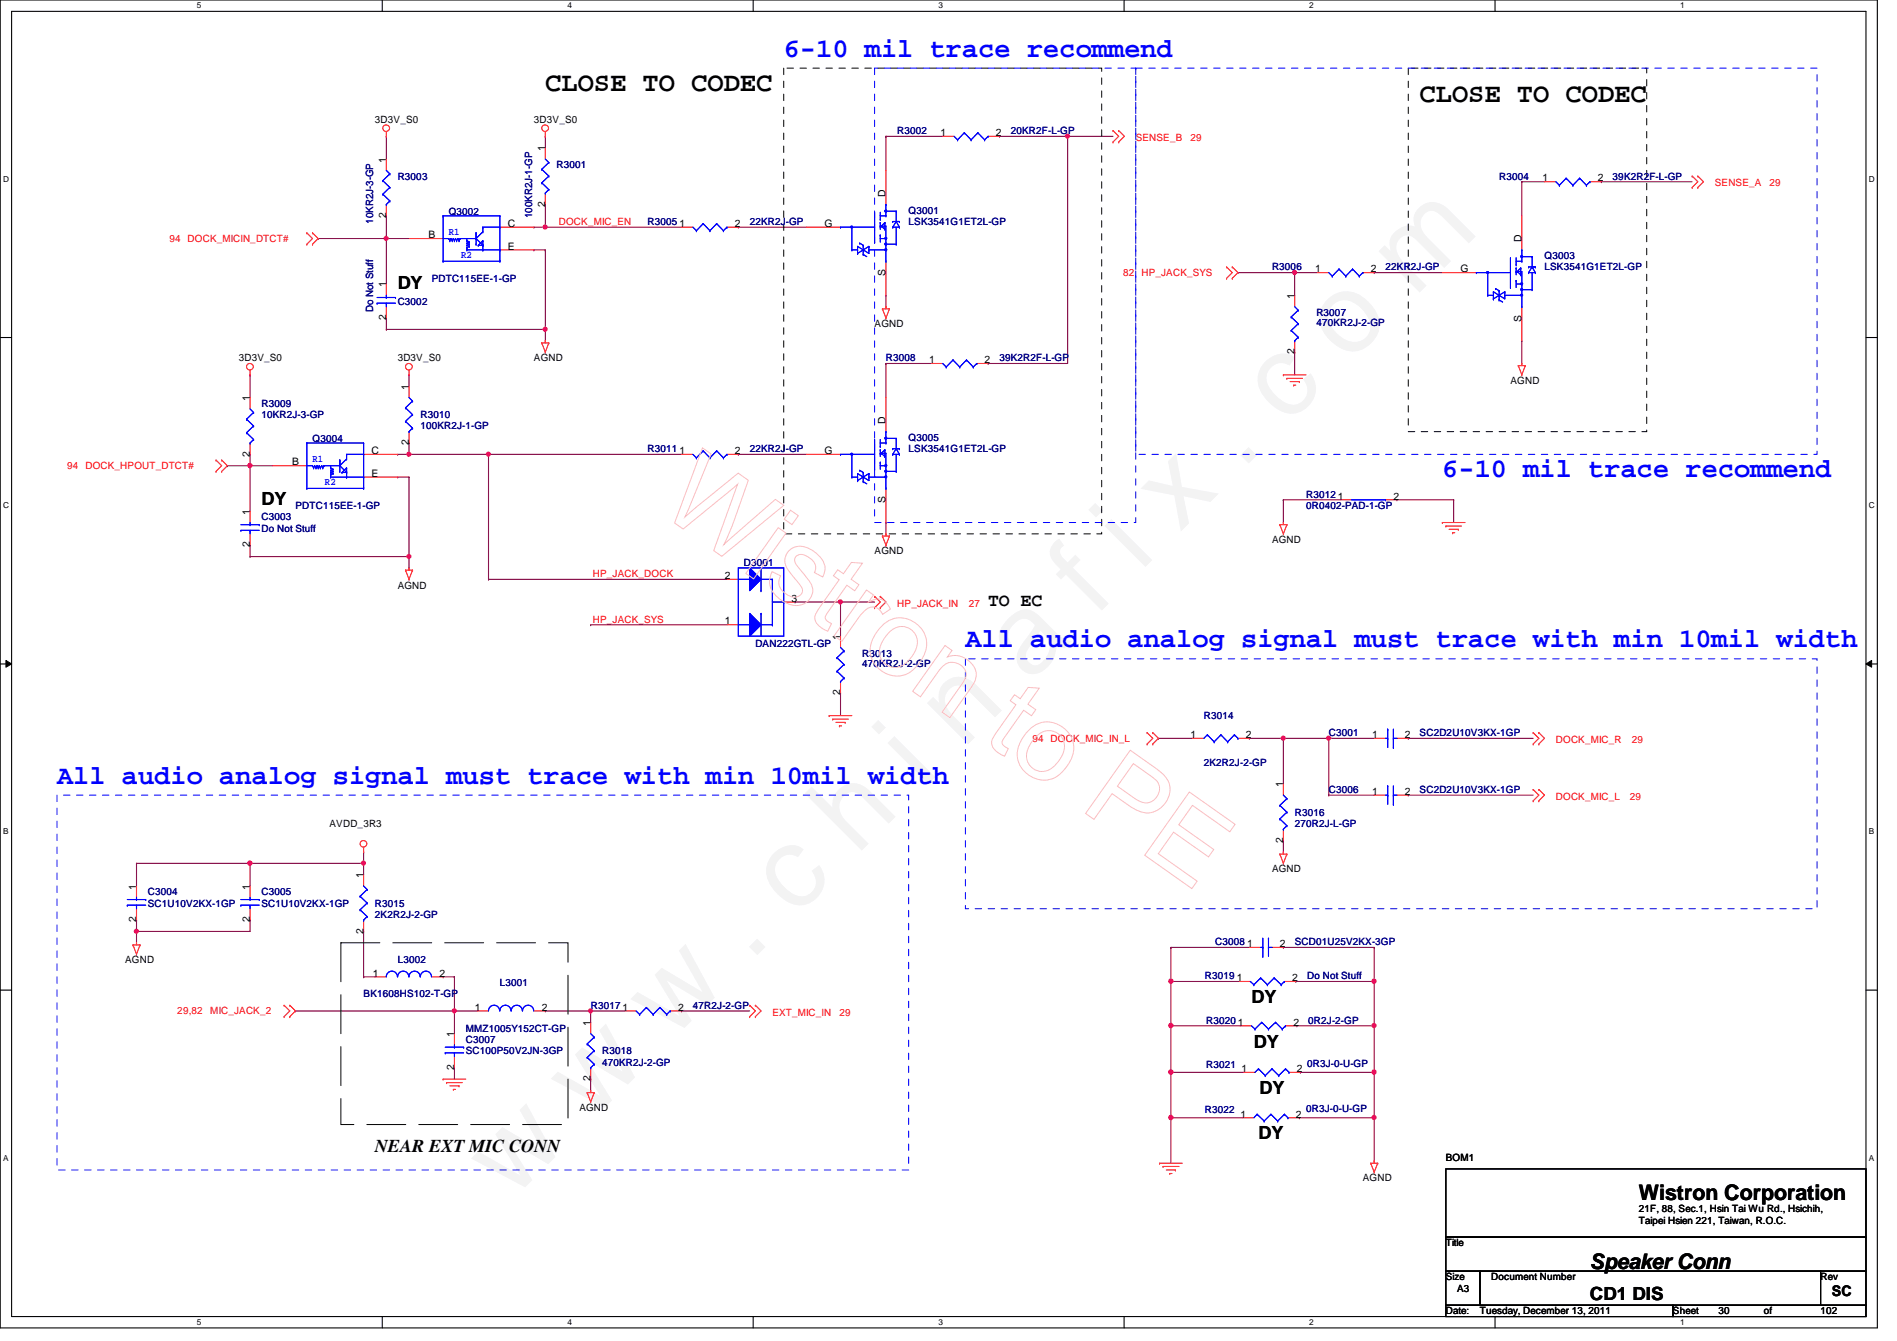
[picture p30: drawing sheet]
<svg xmlns="http://www.w3.org/2000/svg" width="297mm" height="210mm" viewBox="0 0 297 210" stroke-linecap="round" stroke-linejoin="round" font-family="sans-serif">
<defs><g id="words">
<text font-size="17.6" fill="#f0f" x="80.1" y="188" transform="rotate(-45 80.1 188)">w w w . c h i n a f i x . c o m</text>
<g font-size="4.2" fill="#00f">
<text x="122.7" y="8.9">6-10 mil trace recommend</text>
<text x="225.8" y="74.7">6-10 mil trace recommend</text>
<text x="151.2" y="101.3">All audio analog signal must trace with min 10mil width</text>
<text x="8.9" y="122.7">All audio analog signal must trace with min 10mil width</text>
</g>
<g font-size="4.2">
<text x="85.4" y="14.2">CLOSE TO CODEC</text>
<text x="222.3" y="16">CLOSE TO CODEC</text>
</g>
<g font-size="3.3">
<text x="256.6" y="187.9">Wistron Corporation</text>
<text x="249" y="198.6">Speaker Conn</text>
</g>
<g font-size="2.8">
<text x="62.3" y="45.3">DY</text>
<text x="40.9" y="79.1">DY</text>
<text x="154.7" y="94.8">TO EC</text>
<text x="196" y="157">DY</text>
<text x="196.3" y="164.1">DY</text>
<text x="197.2" y="171.2">DY</text>
<text x="197.1" y="178.3">DY</text>
<text x="58.7" y="180.4">NEAR EXT MIC CONN</text>
<text x="249" y="203.5">CD1 DIS</text>
</g>
<text font-size="2.3" x="286.8" y="202.9">SC</text>
<g font-size="1.6">
<text x="58.7" y="19.2">3D3V_S0</text>
<text x="83.6" y="19.2">3D3V_S0</text>
<text x="85.3" y="23.7" transform="rotate(-90 85.3 23.7)">1</text>
<text x="147.3" y="21.3">1</text>
<text x="156" y="21.3">2</text>
<text x="60.4" y="25.4" transform="rotate(-90 60.4 25.4)">1</text>
<text x="241.5" y="28.4">1</text>
<text x="250.2" y="28.4">2</text>
<text x="60.4" y="34.1" transform="rotate(-90 60.4 34.1)">2</text>
<text x="79.5" y="35.5">C</text>
<text x="85.3" y="32.3" transform="rotate(-90 85.3 32.3)">2</text>
<text x="106.4" y="35.5">1</text>
<text x="115.1" y="35.5">2</text>
<text x="129.1" y="35.5">G</text>
<text x="138.7" y="30.8" transform="rotate(-90 138.7 30.8)">D</text>
<text x="67.1" y="37.3">B</text>
<text x="79.5" y="39.1">E</text>
<text x="238.2" y="37.9" transform="rotate(-90 238.2 37.9)">D</text>
<text x="60.4" y="45" transform="rotate(-90 60.4 45)">1</text>
<text x="138.7" y="43.2" transform="rotate(-90 138.7 43.2)">S</text>
<text x="202.7" y="46.8" transform="rotate(-90 202.7 46.8)">1</text>
<text x="205.9" y="42.6">1</text>
<text x="214.6" y="42.6">2</text>
<text x="228.7" y="42.6">G</text>
<text x="60.4" y="50.1" transform="rotate(-90 60.4 50.1)">2</text>
<text x="136.9" y="51.2">AGND</text>
<text x="238.2" y="50.3" transform="rotate(-90 238.2 50.3)">S</text>
<text x="37.4" y="56.6">3D3V_S0</text>
<text x="62.3" y="56.6">3D3V_S0</text>
<text x="83.6" y="56.6">AGND</text>
<text x="145.5" y="56.9">1</text>
<text x="154.2" y="56.9">2</text>
<text x="202.7" y="55.5" transform="rotate(-90 202.7 55.5)">2</text>
<text x="39.1" y="62.8" transform="rotate(-90 39.1 62.8)">1</text>
<text x="64" y="61" transform="rotate(-90 64 61)">1</text>
<text x="236.5" y="60.1">AGND</text>
<text x="39.1" y="71.5" transform="rotate(-90 39.1 71.5)">2</text>
<text x="58.2" y="71.1">C</text>
<text x="64" y="69.7" transform="rotate(-90 64 69.7)">2</text>
<text x="106.4" y="71.1">1</text>
<text x="115.1" y="71.1">2</text>
<text x="129.1" y="71.1">G</text>
<text x="138.7" y="66.3" transform="rotate(-90 138.7 66.3)">D</text>
<text x="45.8" y="72.9">B</text>
<text x="58.2" y="74.6">E</text>
<text x="39.1" y="80.6" transform="rotate(-90 39.1 80.6)">1</text>
<text x="138.7" y="78.8" transform="rotate(-90 138.7 78.8)">S</text>
<text x="209.5" y="78.2">1</text>
<text x="218.2" y="78.2">2</text>
<text x="39.1" y="85.7" transform="rotate(-90 39.1 85.7)">2</text>
<text x="136.9" y="86.8">AGND</text>
<text x="199.2" y="85">AGND</text>
<text x="62.3" y="92.1">AGND</text>
<text x="113.5" y="90.6">2</text>
<text x="123.9" y="94.2">3</text>
<text x="113.5" y="97.7">1</text>
<text x="131.6" y="100.1" transform="rotate(-90 131.6 100.1)">1</text>
<text x="131.6" y="108.8" transform="rotate(-90 131.6 108.8)">2</text>
<text x="186.4" y="115.5">1</text>
<text x="195.1" y="115.5">2</text>
<text x="214.8" y="115.5">1</text>
<text x="220" y="115.5">2</text>
<text x="200.9" y="123.2" transform="rotate(-90 200.9 123.2)">1</text>
<text x="214.8" y="124.4">1</text>
<text x="220" y="124.4">2</text>
<text x="51.6" y="129.5">AVDD_3R3</text>
<text x="200.9" y="131.9" transform="rotate(-90 200.9 131.9)">2</text>
<text x="56.9" y="137.5" transform="rotate(-90 56.9 137.5)">1</text>
<text x="199.2" y="136.6">AGND</text>
<text x="21.3" y="139.2" transform="rotate(-90 21.3 139.2)">1</text>
<text x="39.1" y="139.2" transform="rotate(-90 39.1 139.2)">1</text>
<text x="21.3" y="144.4" transform="rotate(-90 21.3 144.4)">2</text>
<text x="39.1" y="144.4" transform="rotate(-90 39.1 144.4)">2</text>
<text x="56.9" y="146.1" transform="rotate(-90 56.9 146.1)">2</text>
<text x="195.3" y="148.3">1</text>
<text x="200.4" y="148.3">2</text>
<text x="19.6" y="150.8">AGND</text>
<text x="58.4" y="152.9">1</text>
<text x="68.8" y="152.9">2</text>
<text x="193.7" y="153.6">1</text>
<text x="202.4" y="153.6">2</text>
<text x="74.4" y="158.2">1</text>
<text x="84.8" y="158.2">2</text>
<text x="92.5" y="160.6" transform="rotate(-90 92.5 160.6)">1</text>
<text x="97.5" y="158.2">1</text>
<text x="106.2" y="158.2">2</text>
<text x="193.8" y="160.5">1</text>
<text x="202.5" y="160.5">2</text>
<text x="71.1" y="167.5" transform="rotate(-90 71.1 167.5)">2</text>
<text x="71.1" y="162.3" transform="rotate(-90 71.1 162.3)">1</text>
<text x="194.4" y="167.8">1</text>
<text x="203.1" y="167.8">2</text>
<text x="90.7" y="173.9">AGND</text>
<text x="92.5" y="169.2" transform="rotate(-90 92.5 169.2)">2</text>
<text x="194.2" y="174.9">1</text>
<text x="202.9" y="174.9">2</text>
<text x="213.4" y="184.9">AGND</text>
<text x="226.4" y="181.7">BOM1</text>
<text x="256.6" y="189.7">21F, 88, Sec.1, Hsin Tai Wu Rd., Hsichih,</text>
<text x="256.6" y="191.6">Taipei Hsien 221, Taiwan, R.O.C.</text>
<text x="226.4" y="195.1">Title</text>
<text x="226.4" y="200.4">Size</text>
<text x="228.2" y="202.2">A3</text>
<text x="233.5" y="200.4">Document Number</text>
<text x="285.1" y="200.4">Rev</text>
<text x="226.4" y="205.7">Date:</text>
<text x="231.7" y="205.7">Tuesday, December 13, 2011</text>
<text x="262" y="205.7">Sheet</text>
<text x="269.1" y="205.7">30</text>
<text x="276.2" y="205.7">of</text>
<text x="285.1" y="205.7">102</text>
</g>
<g font-size="1.6" fill="#000080">
<text x="140.5" y="21">R3002</text>
<text x="158.3" y="21">20KR2F-L-GP</text>
<text x="62.3" y="28.1">R3003</text>
<text x="87.2" y="26.3">R3001</text>
<text x="234.7" y="28.1">R3004</text>
<text x="252.5" y="28.1">39K2R2F-L-GP</text>
<text x="58.4" y="35" transform="rotate(-90 58.4 35)">10KR2J-3-GP</text>
<text x="70.3" y="33.6">Q3002</text>
<text x="83.3" y="34.1" transform="rotate(-90 83.3 34.1)">100KR2J-1-GP</text>
<text x="101.4" y="35.2">R3005</text>
<text x="117.4" y="35.2">22KR2J-GP</text>
<text x="142.3" y="33.4">Q3001</text>
<text x="142.3" y="35.2">LSK3541G1ET2L-GP</text>
<text x="241.8" y="40.6">Q3003</text>
<text x="62.3" y="47.7">C3002</text>
<text x="67.6" y="44.1">PDTC115EE-1-GP</text>
<text x="199.2" y="42.3">R3006</text>
<text x="217" y="42.3">22KR2J-GP</text>
<text x="241.8" y="42.3">LSK3541G1ET2L-GP</text>
<text x="58.4" y="48.9" transform="rotate(-90 58.4 48.9)">Do Not Stuff</text>
<text x="206.1" y="49.4">R3007</text>
<text x="206.1" y="51.1">470KR2J-2-GP</text>
<text x="138.7" y="56.6">R3008</text>
<text x="156.5" y="56.6">39K2R2F-L-GP</text>
<text x="40.9" y="63.7">R3009</text>
<text x="40.9" y="65.4">10KR2J-3-GP</text>
<text x="65.8" y="65.4">R3010</text>
<text x="48.9" y="69.2">Q3004</text>
<text x="65.8" y="67.2">100KR2J-1-GP</text>
<text x="101.4" y="70.8">R3011</text>
<text x="117.4" y="70.8">22KR2J-GP</text>
<text x="142.3" y="69">Q3005</text>
<text x="142.3" y="70.8">LSK3541G1ET2L-GP</text>
<text x="204.5" y="77.9">R3012</text>
<text x="40.9" y="81.4">C3003</text>
<text x="40.9" y="83.2">Do Not Stuff</text>
<text x="46.3" y="79.7">PDTC115EE-1-GP</text>
<text x="204.5" y="79.7">0R0402-PAD-1-GP</text>
<text x="116.5" y="88.6">D3001</text>
<text x="118.3" y="101.3">DAN222GTL-GP</text>
<text x="135" y="102.8">R3013</text>
<text x="135" y="104.4">470KR2J-2-GP</text>
<text x="188.5" y="112.6">R3014</text>
<text x="188.5" y="119.8">2K2R2J-2-GP</text>
<text x="208.1" y="115.2">C3001</text>
<text x="222.3" y="115.2">SC2D2U10V3KX-1GP</text>
<text x="208.1" y="124.1">C3006</text>
<text x="222.3" y="124.1">SC2D2U10V3KX-1GP</text>
<text x="202.7" y="127.7">R3016</text>
<text x="202.7" y="129.5">270R2J-L-GP</text>
<text x="23.2" y="140.1">C3004</text>
<text x="23.2" y="141.9">SC1U10V2KX-1GP</text>
<text x="40.9" y="140.1">C3005</text>
<text x="40.9" y="141.9">SC1U10V2KX-1GP</text>
<text x="58.7" y="141.9">R3015</text>
<text x="58.7" y="143.7">2K2R2J-2-GP</text>
<text x="190.3" y="148">C3008</text>
<text x="202.7" y="148">SCD01U25V2KX-3GP</text>
<text x="62.3" y="150.8">L3002</text>
<text x="78.3" y="154.3">L3001</text>
<text x="188.7" y="153.3">R3019</text>
<text x="204.7" y="153.3">Do Not Stuff</text>
<text x="56.9" y="156.1">BK1608HS102-T-GP</text>
<text x="72.9" y="161.5">MMZ1005Y152CT-GP</text>
<text x="92.5" y="157.9">R3017</text>
<text x="108.5" y="157.9">47R2J-2-GP</text>
<text x="188.8" y="160.2">R3020</text>
<text x="204.8" y="160.2">0R2J-2-GP</text>
<text x="72.9" y="163.2">C3007</text>
<text x="72.9" y="165">SC100P50V2JN-3GP</text>
<text x="94.3" y="165">R3018</text>
<text x="94.3" y="166.8">470KR2J-2-GP</text>
<text x="188.8" y="167.1">R3021</text>
<text x="204.7" y="167">0R3J-0-U-GP</text>
<text x="188.7" y="174.2">R3022</text>
<text x="204.5" y="174.1">0R3J-0-U-GP</text>
</g>
<g font-size="1.6" fill="#f00">
<text x="177.8" y="22.1">SENSE_B</text>
<text x="186.4" y="22.1">29</text>
<text x="268.5" y="29.2">SENSE_A</text>
<text x="277.1" y="29.2">29</text>
<text x="87.5" y="35.2">DOCK_MIC_EN</text>
<text x="26.5" y="37.9">94 DOCK_MICIN_DTCT#</text>
<text x="175.9" y="43.2">82</text>
<text x="178.7" y="43.2">HP_JACK_SYS</text>
<text x="10.5" y="73.4">94 DOCK_HPOUT_DTCT#</text>
<text x="92.8" y="90.3">HP_JACK_DOCK</text>
<text x="140.5" y="95">HP_JACK_IN</text>
<text x="151.7" y="95">27</text>
<text x="92.8" y="97.5">HP_JACK_SYS</text>
<text x="161.7" y="116.1">94 DOCK_MIC_IN_L</text>
<text x="243.6" y="116.3">DOCK_MIC_R</text>
<text x="255.5" y="116.3">29</text>
<text x="243.6" y="125.2">DOCK_MIC_L</text>
<text x="255.2" y="125.2">29</text>
<text x="27.8" y="158.8">29,82</text>
<text x="32.9" y="158.8">MIC_JACK_2</text>
<text x="120.9" y="159">EXT_MIC_IN</text>
<text x="131.4" y="159">29</text>
</g>
<g font-size="1.6" fill="#00f">
<text x="70.3" y="36.8">R1</text>
<text x="72.2" y="40.3">R2</text>
<text x="48.9" y="72.3">R1</text>
<text x="50.9" y="75.9">R2</text>
</g>
<g font-size="1.3">
<text x="30.8" y="1.3">5</text>
<text x="88.9" y="1.3">4</text>
<text x="146.9" y="1.3">3</text>
<text x="205" y="1.3">2</text>
<text x="263.1" y="1.3">1</text>
<text x=".5" y="28.4">D</text>
<text x="292.6" y="28.4">D</text>
<text x=".5" y="79.5">C</text>
<text x="292.6" y="79.5">C</text>
<text x=".5" y="130.6">B</text>
<text x="292.6" y="130.6">B</text>
<text x=".5" y="181.7">A</text>
<text x="292.6" y="181.7">A</text>
<text x="30.8" y="207.4">5</text>
<text x="88.9" y="207.4">4</text>
<text x="146.9" y="207.4">3</text>
<text x="205" y="207.4">2</text>
<text x="263.1" y="207.4">1</text>
</g>
</g></defs>
<path d="M0 0h294v207.9h-294zM1.8 1.8h290.4v204.3h-290.4z" fill="none" stroke="#000" stroke-width=".17"/>
<g fill="#fff">
<path d="M30.8 .2h.7v1.4h-.7z"/>
<path d="M30.8 206.2h.7v1.4h-.7z"/>
</g>
<path d="M59.9 0v1.8M59.9 206.1v1.8" fill="none" stroke="#000" stroke-width=".17"/>
<g fill="#fff">
<path d="M88.9 .2h.6v1.4h-.6z"/>
<path d="M88.9 206.2h.6v1.4h-.6z"/>
</g>
<path d="M117.9 0v1.8M117.9 206.1v1.8" fill="none" stroke="#000" stroke-width=".17"/>
<g fill="#fff">
<path d="M146.9 .2h.7v1.4h-.7z"/>
<path d="M146.9 206.2h.7v1.4h-.7z"/>
</g>
<path d="M176 0v1.8M176 206.1v1.8" fill="none" stroke="#000" stroke-width=".17"/>
<g fill="#fff">
<path d="M205 .2h.7v1.4h-.7z"/>
<path d="M205 206.2h.7v1.4h-.7z"/>
</g>
<path d="M234.1 0v1.8M234.1 206.1v1.8" fill="none" stroke="#000" stroke-width=".17"/>
<g fill="#fff">
<path d="M263.1 .2h.7v1.4h-.7z"/>
<path d="M263.1 206.2h.7v1.4h-.7z"/>
<path d="M.5 27.3h.9v1.4h-.9z"/>
<path d="M292.6 27.3h.9v1.4h-.9z"/>
<path d="M.5 78.4h.9v1.4h-.9z"/>
<path d="M292.6 78.4h.9v1.4h-.9z"/>
</g>
<path d="M0 52.8h1.8M292.2 52.8h1.8" fill="none" stroke="#000" stroke-width=".17"/>
<g fill="#fff">
<path d="M.5 129.5h.8v1.4h-.8z"/>
<path d="M292.6 129.5h.9v1.4h-.9z"/>
</g>
<path d="M0 103.9h1.8M292.2 103.9h1.8" fill="none" stroke="#000" stroke-width=".17"/>
<path d="M.9 103.4l.9 .5-.9 .5zM292.2 103.9l.9-.5v1z" fill="#000"/>
<path d="M.9 103.4l.9 .5-.9 .5zM292.2 103.9l.9-.5v1z" fill="none" stroke="#000" stroke-width=".16"/>
<g fill="#fff">
<path d="M.5 180.5h.8v1.4h-.8z"/>
<path d="M292.6 180.5h.9v1.4h-.9z"/>
</g>
<path d="M0 155h1.8M292.2 155h1.8" fill="none" stroke="#000" stroke-width=".17"/>
<path d="M60.5 37.3h.1M60.5 37.3v7.1M167.2 21.3h.1M167.2 21.3h7.1M250.7 28.4h.1M250.7 28.4h14.3M62.3 74.7h.1M62.3 71.1h.1M62.3 74.7h1.7M62.3 71.1h1.7" fill="none" stroke="#800040" stroke-width=".17"/>
<circle cx="60.5" cy="37.3" r=".32" fill="#f0f"/>
<circle cx="60.5" cy="37.3" r=".32" fill="none" stroke="#f0f" stroke-width=".17"/>
<g fill="none" stroke="#800040" stroke-width=".17">
<path d="M49.8 37.3h.1M60.5 33.8h.1M60.5 33.8v3.5h-10.7M238.3 28.4h.1M238.3 28.4h3.5M39.2 58.7h.1M39.2 58.7v3.5M64 58.7h.1M64 58.7v1.8M238.3 53.3h.1M238.3 53.3v3.6M39.2 71.1h.1"/>
<path d="M39.2 71.1v1.8M39.2 85.3h.1M39.2 87.1h.1M39.2 85.3v1.8M39.2 87.1h24.8"/>
</g>
<circle cx="64" cy="87.1" r=".32" fill="#f0f"/>
<circle cx="64" cy="87.1" r=".32" fill="none" stroke="#f0f" stroke-width=".17"/>
<path d="M238.3 28.4h.1M238.3 28.4v5.4M39.2 72.9h.1M39.2 72.9h3.5M64 74.7h.1M64 74.7v14.2M64 87.1h.1" fill="none" stroke="#800040" stroke-width=".17"/>
<circle cx="39.1" cy="72.9" r=".32" fill="#f0f"/>
<circle cx="39.1" cy="72.9" r=".32" fill="none" stroke="#f0f" stroke-width=".17"/>
<g fill="none" stroke="#800040" stroke-width=".17">
<path d="M60.5 21.3h.1M60.5 37.3h.1M60.5 21.3v3.6M60.5 37.3h3.5M85.4 21.3h.1M85.4 21.3v1.8M60.5 49.8h.1M60.5 51.6h.1M60.5 49.8v1.8M60.5 51.6h24.9M35.6 72.9h.1M35.6 72.9h3.6"/>
<path d="M39.2 72.9h.1M39.2 72.9v7.1M64 69.3h.1M64 69.3v1.8M76.5 71.1h30.2"/>
</g>
<circle cx="39.1" cy="72.9" r=".32" fill="#f0f"/>
<circle cx="39.1" cy="72.9" r=".32" fill="none" stroke="#f0f" stroke-width=".17"/>
<path d="M138.7 21.3h.1M138.7 21.3h8.9M138.7 21.3v5.4M167.2 21.3h.1M167.2 21.3v35.6" fill="none" stroke="#800040" stroke-width=".17"/>
<circle cx="167.1" cy="21.3" r=".32" fill="#f0f"/>
<circle cx="167.1" cy="21.3" r=".32" fill="none" stroke="#f0f" stroke-width=".17"/>
<path d="M156.5 21.3h.1M156.5 21.3h10.7M64 71.1h.1M64 71.1h12.5" fill="none" stroke="#800040" stroke-width=".17"/>
<circle cx="64" cy="71.1" r=".32" fill="#f0f"/>
<circle cx="64" cy="71.1" r=".32" fill="none" stroke="#f0f" stroke-width=".17"/>
<path d="M76.5 90.7h37.3M220.5 115.6h19.6M220.5 124.5h19.6M21.4 145.8h.1M21.4 145.8h17.8" fill="none" stroke="#800040" stroke-width=".17"/>
<circle cx="21.4" cy="145.8" r=".32" fill="#f0f"/>
<circle cx="21.4" cy="145.8" r=".32" fill="none" stroke="#f0f" stroke-width=".17"/>
<path d="M39.2 135.1h.1M39.2 135.1v3.6M21.4 144h.1M21.4 145.8h.1M21.4 144v3.6M46.3 158.2h.1M46.3 158.2h24.9" fill="none" stroke="#800040" stroke-width=".17"/>
<circle cx="39.1" cy="135.1" r=".32" fill="#f0f"/>
<circle cx="39.1" cy="135.1" r=".32" fill="none" stroke="#f0f" stroke-width=".17"/>
<path d="M21.4 135.1h.1M21.4 135.1h35.5M21.4 135.1v3.6M39.2 135.1h.1" fill="none" stroke="#800040" stroke-width=".17"/>
<circle cx="56.9" cy="135.1" r=".32" fill="#f0f"/>
<circle cx="56.9" cy="135.1" r=".32" fill="none" stroke="#f0f" stroke-width=".17"/>
<circle cx="39.1" cy="135.1" r=".32" fill="#f0f"/>
<circle cx="39.1" cy="135.1" r=".32" fill="none" stroke="#f0f" stroke-width=".17"/>
<path d="M56.9 135.1h.1M56.9 133.3h.1M56.9 133.3v3.6M39.2 144h.1M39.2 144v1.8M56.9 145.8h.1M56.9 152.9h.1M56.9 145.8v7.1M56.9 152.9h1.8" fill="none" stroke="#800040" stroke-width=".17"/>
<g fill="none" stroke="#f00" stroke-width=".17">
<path d="M48 38.2h.1M48 36.4h.1M48 36.4l.9 .9-.9 .9M48.9 36.4h.1M48.9 38.2h.1M48.9 36.4l.9 .9-.9 .9M60.5 21.3h.1M60.5 20.6v.7M60.5 24.9v1.8M60.5 32v1.8M85.4 21.3h.1M85.4 20.6v.7"/>
<path d="M85.4 23.1v1.8M174.3 20.4h.1M174.3 22.2h.1M174.3 20.4l.9 .9-.9 .9M175.2 20.4h.1M175.2 22.2h.1M175.2 20.4l.9 .9-.9 .9M238.3 33.8v5.3M241.8 28.4h1.8M249 28.4h1.7M265 27.6h.1M265 29.3h.1"/>
<path d="M265 27.6l.8 .8-.8 .9M265.8 27.6h.1M265.8 29.3h.1M265.8 27.6l.9 .8-.9 .9M39.2 58.7h.1M39.2 58v.7M60.5 44.4v1.8M60.5 48v1.8M64 58.7h.1M64 58v.7M237.7 57.2h.1M237.7 57.2h1.1"/>
<path d="M237.7 57.2l.6 1.5M238.3 56.9h.1M238.3 58.7h.1M238.3 48v5.3M238.3 56.9v.3M238.8 57.2h.1M238.8 57.2l-.5 1.5M33.8 73.8h.1M33.8 72h.1M33.8 72l.9 .9-.9 .9M34.7 72h.1M34.7 73.8h.1"/>
<path d="M34.7 72l.9 .9-.9 .9M39.2 62.2v1.8M39.2 69.3v1.8M42.7 72.9h5.3M56.9 74.7h5.4M56.9 71.1h5.4M64 60.5v1.7M64 67.6v1.7M39.2 80v1.8M39.2 83.6v1.7M63.5 89.2h.1M63.5 89.2h1.1"/>
<path d="M63.5 89.2l.5 1.5M64 88.9h.1M64 90.7h.1M64 88.9v.3M64.6 89.2h.1M64.6 89.2l-.6 1.5M240.1 114.7h.1M240.1 116.5h.1M240.1 114.7l.9 .9-.9 .9M241 114.7h.1M241 116.5h.1M241 114.7l.8 .9-.8 .9"/>
<path d="M21.4 138.7v1.8M39.2 138.7v1.8M56.9 133.3h.1M56.9 132.6v.7M240.1 123.6h.1M240.1 125.3h.1M240.1 123.6l.9 .9-.9 .8M241 123.6h.1M241 125.3h.1M241 123.6l.8 .9-.8 .8M20.8 147.9h.1M20.8 147.9h1.1"/>
<path d="M20.8 147.9l.6 1.5M21.4 147.6h.1M21.4 149.4h.1M21.4 142.2v1.8M21.4 147.6v.3M21.9 147.9h.1M21.9 147.9l-.5 1.5M39.2 142.2v1.8M44.5 159.1h.1M44.5 157.4h.1M44.5 157.4l.9 .8-.9 .9M45.4 157.4h.1"/>
<path d="M45.4 159.1h.1M45.4 157.4l.9 .8-.9 .9M58.7 152.9h1.8"/>
<circle cx="60.5" cy="20.1" r=".52"/>
<circle cx="85.4" cy="20.1" r=".52"/>
<circle cx="39.1" cy="57.4" r=".52"/>
<circle cx="64" cy="57.4" r=".52"/>
<circle cx="56.9" cy="132.1" r=".52"/>
</g>
<path d="M226.4 183h65.8v10.6h-65.8zM226.4 193.6h65.8v5.4h-65.8zM226.4 199h5.3v5.3h-5.3zM231.7 199h53.4v5.3h-53.4zM285.1 199h7.1v5.3h-7.1zM226.4 204.3h35.6v1.8h-35.6zM262 204.3h30.2v1.8h-30.2z" fill="none" stroke="#000" stroke-width=".17"/>
<path d="M122.7 10.7h49.8v72.9h-49.8zM220.5 10.7h37.3v56.9h-37.3z" fill="none" stroke="#000" stroke-width=".16" stroke-dasharray="1 1 1 1 1 1 1 1"/>
<path d="M136.9 10.7h40.9v71.1h-40.9zM177.8 10.7h106.7v60.4h-106.7zM151.2 103.1h133.3v39.1h-133.3zM8.9 124.5h133.4v58.6h-133.4z" fill="none" stroke="#00f" stroke-width=".16" stroke-dasharray="1 1 1 1 1 1 1 1"/>
<path d="M53.4 147.6h35.5v28.4h-35.5z" fill="none" stroke="#000" stroke-width=".16" stroke-dasharray="6.1 2"/>
<g fill="none" stroke="#00f" stroke-width=".17">
<path d="M59.9 28.3h.1M59.9 30.4h.1M59.9 28.3l1.1 1M59.9 30.4l1.1 1.1M60.5 32h.1M60.5 26.7l.5 .5M61 27.2h.1M61 29.3h.1M61 31.5h.1M61 27.2l-1.1 1.1M61 29.3l-1.1 1.1M61 31.5l-.5 .5"/>
<path d="M238.3 39.1h.1M238.3 39.1v1.8M243.6 28.4l.6 .6M244.2 29h.1M245.2 27.9h.1M245.2 27.9l-1 1.1M245.2 27.9l1.1 1.1M246.3 29h.1M247.4 27.9h.1M247.4 27.9l-1.1 1.1M247.4 27.9l1 1.1M248.4 29h.1"/>
<path d="M249 28.4h.1M249 28.4l-.6 .6M59.1 47.5h.1M59.1 46.6h2.8M59.1 47.5h2.8M60.5 46.6h.1M60.5 47.5h.1M60.5 46.2v.4M60.5 47.5v.5M61.9 46.6h.1M237.4 43.9h.1M237.4 41.4h.1"/>
<path d="M237.4 40.3v1.1M237.4 43.9v1.1M237.4 40.9h.9M237.4 44.4h.9M238.1 42h.1M238.1 42l-.5 .5M238.3 40.9h.1M238.3 44.4h.1M238.3 48h.1M238.3 45.3h.1M238.3 42.5v5.5M238.3 40.2h1.6"/>
<path d="M238.3 45.3h1.6M239.3 41.8h.1M239.3 42.7h.1M239.3 41.8h1.1M239.3 42.7h1.1M239.9 40.2h.1M239.9 41.8h.1M239.9 45.3h.1M239.9 40.2v1.6M239.9 42.7v2.6M239.9 41.8l.5 .9M239.9 41.8l-.6 .9"/>
<path d="M240.4 41.8h.1M240.4 42.7h.1M38.6 65.6h.1M38.6 67.7h.1M38.6 65.6l1.1 1.1M38.6 67.7l1.1 1.1M39.2 69.3h.1M39.2 64l.5 .6M39.7 64.6h.1M39.7 66.7h.1M39.7 68.8h.1M39.7 64.6l-1.1 1"/>
<path d="M39.7 66.7l-1.1 1M39.7 68.8l-.5 .5M48 76.5h.1M48 69.3h.1M48 72.9h.9M48 76.5h8.9M48 69.3v7.2M48 69.3h8.9M48.9 72.9h.1M48.9 72.9l.2 .3M49.1 73.2h.1M49.3 72.9h.1"/>
<path d="M49.3 72.9l-.2 .3M49.3 72.9l.2 .3M49.5 73.2h.1M49.7 72.9h.1M49.7 72.9l-.2 .3M49.7 72.9l.1 .3M49.8 73.2h.1M50 72.9h.1M50 72.9l-.2 .3M50 72.9l.2 .3M50.2 73.2h.1M50.4 72.9h.1"/>
<path d="M50.4 72.9l-.2 .3M50.4 72.9l.1 .3M50.5 73.2h.1M50.7 72.9h.1M50.7 72.9h2.5M50.7 72.9l-.2 .3M51.8 73.2h.1M51.8 73.6h.1M51.8 74h.1M51.8 74.3h.1M51.8 74.7h.1M51.8 74.7h5.1"/>
<path d="M51.8 72.9v.3M51.8 74.3v.4M51.8 73.2l.4 .2M51.8 73.6l.4 .2M51.8 74l.4 .1M52.2 73.4h.1M52.2 73.8h.1M52.2 74.1h.1M52.2 73.4l-.4 .2M52.2 73.8l-.4 .2M52.2 74.1l-.4 .2M53.2 72.9h.1"/>
<path d="M53.2 72h.1M53.2 73.8h.1M53.2 72v1.8M53.2 72.9l1.1 1.1M53.5 74h.1M53.5 74h.8M54.3 74h.1M54.3 74.7h.1M54.3 71.8h.1M54.3 71.1h.1M54.3 73.2h.1M54.3 73.8h.1"/>
<path d="M54.3 71.1v.7M54.3 73.2v1.5M54.3 71.8l-1.1 1.1M54.3 71.1h2.6M54.3 73.2l-.8 .8M56.9 74.7h.1M56.9 71.1h.1M56.9 76.3h.1M56.9 76.5h.1M56.9 69.3h.1M56.9 69.3v7.2M63.5 63.8h.1"/>
<path d="M63.5 66h.1M63.5 63.8l1.1 1.1M63.5 66l1.1 1M64 67.6h.1M64 62.2l.6 .6M64.6 62.8h.1M64.6 64.9h.1M64.6 67h.1M64.6 62.8l-1.1 1M64.6 64.9l-1.1 1.1M64.6 67l-.6 .6M37.7 83h.1"/>
<path d="M37.7 82.1h2.9M37.7 83h2.9M39.2 82.1h.1M39.2 83h.1M39.2 81.8v.3M39.2 83v.6M40.6 82.1h.1M19.9 141.7h.1M19.9 140.8h2.9M19.9 141.7h2.9M21.4 140.8h.1M21.4 141.7h.1"/>
<path d="M21.4 140.5v.3M21.4 141.7v.5M22.8 140.8h.1M37.7 141.7h.1M37.7 140.8h2.9M37.7 141.7h2.9M39.2 140.8h.1M39.2 141.7h.1M39.2 140.5v.3M39.2 141.7v.5M40.6 140.8h.1M60.5 152.9a.87 .87 0 0 1 .9-.9 .87 .87 0 0 1 .8 .9"/>
<path d="M62.3 152.9a.87 .87 0 0 1 .8-.9 .87 .87 0 0 1 .9 .9M64 152.9a.87 .87 0 0 1 .9-.9 .87 .87 0 0 1 .9 .9M65.8 152.9a.87 .87 0 0 1 .9-.9 .87 .87 0 0 1 .9 .9"/>
</g>
<path d="M238.2 44.3h.2v.2h-.2z" fill-rule="evenodd" fill="#00f"/>
<path d="M238.2 44.3h.2v.2h-.2z" fill="none" stroke="#00f" stroke-width=".17"/>
<path d="M238.2 40h.2v.2h-.2z" fill-rule="evenodd" fill="#00f"/>
<path d="M238.2 40h.2v.2h-.2z" fill="none" stroke="#00f" stroke-width=".17"/>
<path d="M238.2 45.2h.2v.2h-.2z" fill-rule="evenodd" fill="#00f"/>
<path d="M235.6 46.2h2.7M237.4 42h.1M237.4 42.5h.1M237.4 42v1M237.4 42.5h.9M237.6 42.5h.1M237.6 42.5l.5 .5M238.1 43h.1M238.1 42v1M238.2 45.2h.2v.2h-.2z" fill="none" stroke="#00f" stroke-width=".17"/>
<path d="M238.2 46.1h.2v.2h-.2z" fill-rule="evenodd" fill="#00f"/>
<g fill="none" stroke="#00f" stroke-width=".17">
<path d="M238.3 39.1h.1M238.3 39.1v1.8M237.4 43.9h.1M237.4 41.4h.1M237.4 40.3v1.1M237.4 43.9v1.1M237.4 40.9h.9M237.4 44.4h.9M238.1 42h.1M238.1 42l-.5 .5M238.2 46.1h.2v.2h-.2zM238.3 40.9h.1"/>
<path d="M238.3 44.4h.1M238.3 48h.1M238.3 45.3h.1M238.3 42.5v5.5M238.3 40.2h1.6M238.3 45.3h1.6M239.3 41.8h.1M239.3 42.7h.1M239.3 41.8h1.1M239.3 42.7h1.1M239.9 40.2h.1M239.9 41.8h.1"/>
<path d="M239.9 45.3h.1M239.9 40.2v1.6M239.9 42.7v2.6M239.9 41.8l.5 .9M239.9 41.8l-.6 .9M240.4 41.8h.1M240.4 42.7h.1"/>
</g>
<path d="M238.2 44.3h.2v.2h-.2z" fill-rule="evenodd" fill="#00f"/>
<path d="M238.2 44.3h.2v.2h-.2z" fill="none" stroke="#00f" stroke-width=".17"/>
<path d="M238.2 40h.2v.2h-.2z" fill-rule="evenodd" fill="#00f"/>
<path d="M238.2 40h.2v.2h-.2z" fill="none" stroke="#00f" stroke-width=".17"/>
<path d="M238.2 45.2h.2v.2h-.2z" fill-rule="evenodd" fill="#00f"/>
<path d="M235.6 46.2h2.7M237.4 42h.1M237.4 42.5h.1M237.4 42v1M237.4 42.5h.9M237.6 42.5h.1M237.6 42.5l.5 .5M238.1 43h.1M238.1 42v1M238.2 45.2h.2v.2h-.2z" fill="none" stroke="#00f" stroke-width=".17"/>
<path d="M238.2 46.1h.2v.2h-.2z" fill-rule="evenodd" fill="#00f"/>
<g fill="none" stroke="#00f" stroke-width=".17">
<path d="M149.4 21.3l.5 .6M149.9 21.9h.1M151 20.8h.1M151 20.8l-1.1 1.1M151 20.8l1.1 1.1M152.1 21.9h.1M153.1 20.8h.1M153.1 20.8l-1 1.1M153.1 20.8l1.1 1.1M154.2 21.9h.1M154.7 21.3h.1M154.7 21.3l-.5 .6"/>
<path d="M238.2 46.1h.2v.2h-.2zM56.9 138.7l.6 .5M57.5 139.2h.1M57.5 139.2l-1.1 1.1M56.4 140.3h.1M56.4 142.4h.1M56.4 140.3l1.1 1.1M56.4 142.4l1.1 1.1M56.9 144h.1M57.5 141.4h.1M57.5 143.5h.1M57.5 141.4l-1.1 1"/>
<path d="M57.5 143.5l-.6 .5"/>
</g>
<path d="M64 37.3h5.4M147.6 21.3h1.8M154.7 21.3h1.8M56.9 136.9v1.8M56.9 144v1.8" fill="none" stroke="#f00" stroke-width=".17"/>
<circle cx="60.5" cy="37.3" r=".32" fill="#f0f"/>
<circle cx="60.5" cy="37.3" r=".32" fill="none" stroke="#f0f" stroke-width=".17"/>
<circle cx="64" cy="87.1" r=".32" fill="#f0f"/>
<circle cx="64" cy="87.1" r=".32" fill="none" stroke="#f0f" stroke-width=".17"/>
<circle cx="39.1" cy="72.9" r=".32" fill="#f0f"/>
<circle cx="39.1" cy="72.9" r=".32" fill="none" stroke="#f0f" stroke-width=".17"/>
<circle cx="39.1" cy="72.9" r=".32" fill="#f0f"/>
<circle cx="39.1" cy="72.9" r=".32" fill="none" stroke="#f0f" stroke-width=".17"/>
<circle cx="167.1" cy="21.3" r=".32" fill="#f0f"/>
<circle cx="167.1" cy="21.3" r=".32" fill="none" stroke="#f0f" stroke-width=".17"/>
<circle cx="64" cy="71.1" r=".32" fill="#f0f"/>
<circle cx="64" cy="71.1" r=".32" fill="none" stroke="#f0f" stroke-width=".17"/>
<circle cx="21.4" cy="145.8" r=".32" fill="#f0f"/>
<circle cx="21.4" cy="145.8" r=".32" fill="none" stroke="#f0f" stroke-width=".17"/>
<circle cx="39.1" cy="135.1" r=".32" fill="#f0f"/>
<circle cx="39.1" cy="135.1" r=".32" fill="none" stroke="#f0f" stroke-width=".17"/>
<circle cx="56.9" cy="135.1" r=".32" fill="#f0f"/>
<circle cx="56.9" cy="135.1" r=".32" fill="none" stroke="#f0f" stroke-width=".17"/>
<circle cx="39.1" cy="135.1" r=".32" fill="#f0f"/>
<circle cx="39.1" cy="135.1" r=".32" fill="none" stroke="#f0f" stroke-width=".17"/>
<g fill="none" stroke="#ffbfbf" stroke-width=".16">
<path d="M110 70.1l1.3 1-4.1 9.8 8.4-6.8 1.6 1.1-2.6 7.2-1.3 2.8 8.1-7 1.3 .9-9.7 8-1.2-.9 3.7-10.4-8.5 7-1.4-.9zM123.8 79.9l1.2 .8-1 1.4-1.2-.8zM121.9 82.6l1.2 .8-5.1 7.2-1.2-.8zM123.5 86.3a2.85 2.85 0 0 1 3.9 0 3.1 3.1 0 0 1 1.7 3.3l-.3 .7-1.3-.7a1.66 1.66 0 0 0-.7-2.3 1.62 1.62 0 0 0-2-.3 1.1 1.1 0 0 0 .1 1.7l.3 .3a8.7 8.7 0 0 1 2 3.1 2.6 2.6 0 0 1-3.8 2.4 4.1 4.1 0 0 1-2.9-3.4l.1-.8 .3-.8 1.3 .6a2.01 2.01 0 0 0 .8 2.8 1.56 1.56 0 0 0 2.6-.3v-.5l-.6-.9a8.1 8.1 0 0 1-2.1-3.2 2.21 2.21 0 0 1 .6-1.7zM131.2 89.2l.9 .6 1.2-1.8 1.7 .2-1.7 2.5 1.2 .8-.7 1-1.2-.9-3 4.2a.9 .9 0 0 0-.2 1.2l.8 .6-.6 1.2a2.87 2.87 0 0 1-2-2.1l.1-.5 .5-.9 3.2-4.5-.9-.7zM135.7 92.4l1.1 .7-.8 1.1a2.13 2.13 0 0 1 3.4 1.1l-1.2 .9a1.63 1.63 0 0 0-2.8-.6l-.9 1-2.7 3.8-1.2-.9zM138.2 97.9a4.1 4.1 0 0 1 5.6 0 4.1 4.1 0 0 1 .3 5.6 4.1 4.1 0 0 1-5 2.1 4.1 4.1 0 0 1-2.7-4.7l.6-1.5zM139.4 98.9a2.5 2.5 0 0 1 3.3-.3 2.5 2.5 0 0 1 .7 3.2 3.9 3.9 0 0 1-3.3 2.7 2.56 2.56 0 0 1-2.2-1.6 2.56 2.56 0 0 1 .4-2.6zM148 101l1.1 .8-.8 1a3.4 3.4 0 0 1 4.6 3l-.2 .6-.4 .8-3.6 5.1-1.2-.8 3.1-4.4a1.9 1.9 0 0 0 .4-2.4 2.25 2.25 0 0 0-3.7 0l-3.2 4.4-1.2-.9zM158.9 108.7l.8 .7 1.3-1.8 1.7 .1-1.7 2.5 1.2 .9-.7 .9-1.2-.8-3 4.2a.9 .9 0 0 0-.3 1.2l.9 .6-.6 1.2a2.87 2.87 0 0 1-2-2.2l.1-.4 .5-.9 3.2-4.6-.9-.6zM161.2 114.2a4.1 4.1 0 0 1 5.6 0 4.1 4.1 0 0 1 .3 5.6 4.1 4.1 0 0 1-5 2.1 4.1 4.1 0 0 1-2.7-4.7l.6-1.5zM162.4 115.1a2.5 2.5 0 0 1 3.3-.2 2.5 2.5 0 0 1 .7 3.2 3.9 3.9 0 0 1-3.3 2.7 2.56 2.56 0 0 1-2.2-1.6 2.56 2.56 0 0 1 .4-2.7z"/>
<path d="M177 117.4l3.7 2.7a5.1 5.1 0 0 1 2.5 3.1 3.8 3.8 0 0 1-3.9 4l-1-.3a18.8 18.8 0 0 1-4.2-2.7l-2.8 4.1-1.3-1zM177.5 119.5l2.5 1.8a2.55 2.55 0 0 1 1.6 2.1 2.19 2.19 0 0 1-1.3 2.1 2.19 2.19 0 0 1-2.3-.3l-3-2.1zM186.2 124l7.2 5-.8 1.2-5.9-4.1-2.1 3 5.5 3.9-.9 1.1-5.4-3.8-2.4 3.3 6.1 4.3-.9 1.2-7.4-5.2z"/>
</g>
<use href="#words"/>
</svg>
